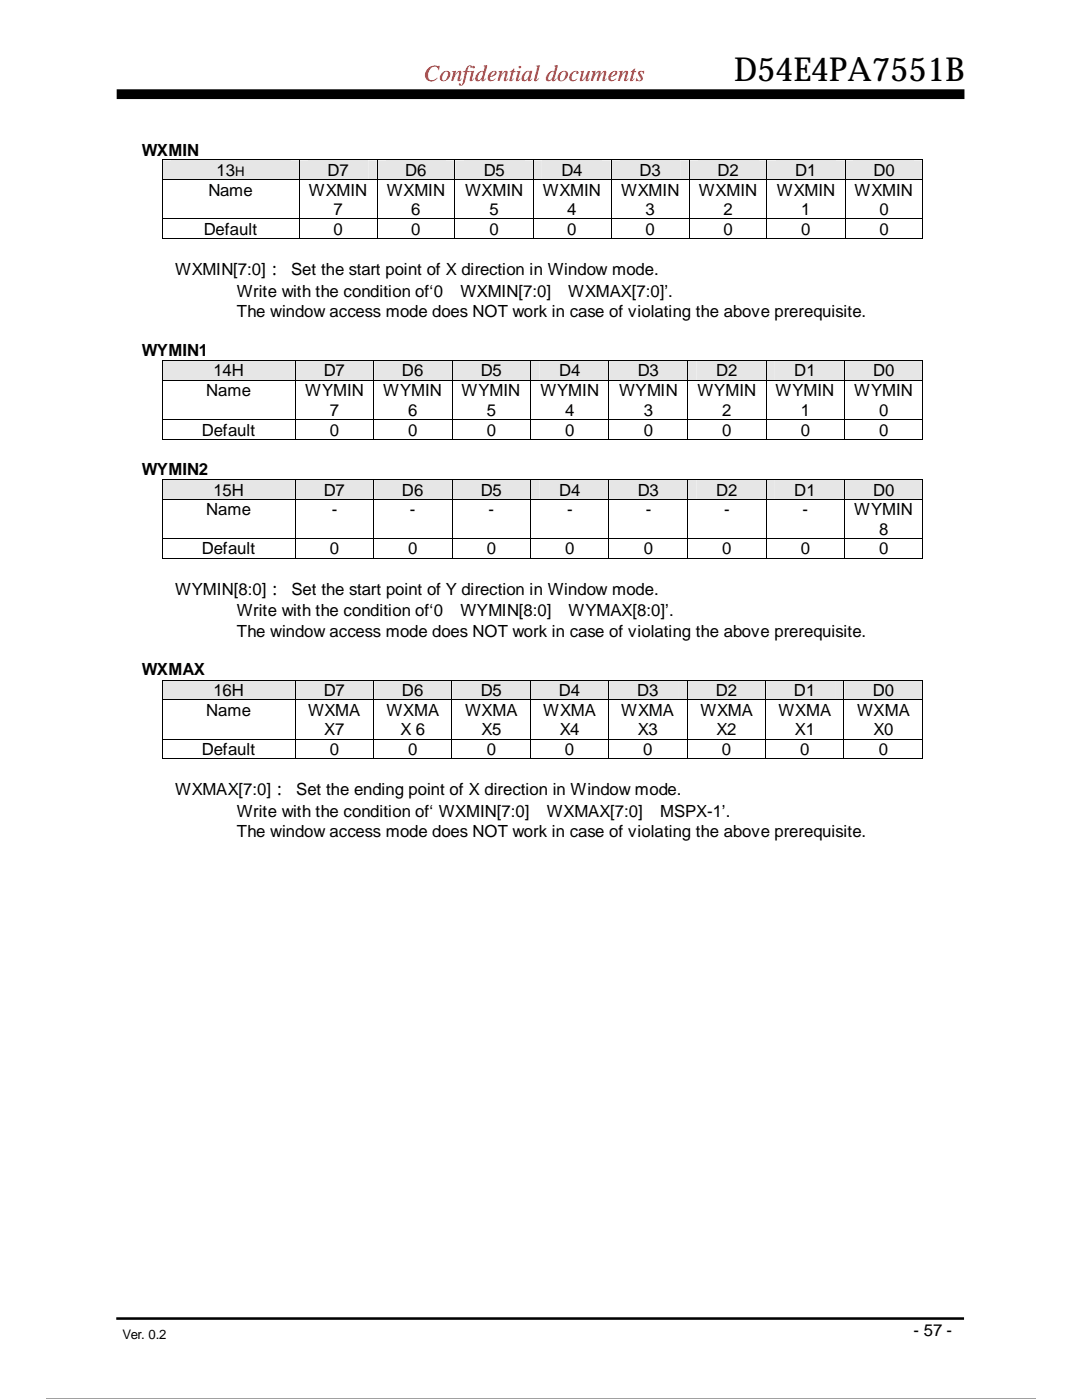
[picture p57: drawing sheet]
<svg xmlns="http://www.w3.org/2000/svg" width="216mm" height="279mm" viewBox="0 0 216 279" stroke-linecap="round" stroke-linejoin="round" font-family="sans-serif">
<defs><g id="words">
<text font-size="6.6" x="146.5" y="16.3">D54E4PA7551B</text>
<text font-size="4.6" fill="#f00" x="84.6" y="16.1">Confidential documents</text>
<g font-size="3.3">
<text x="28.3" y="31.1">WXMIN</text>
<text x="43.2" y="35.1">13</text>
<text x="65.4" y="35.1">D7</text>
<text x="80.9" y="35.1">D6</text>
<text x="96.5" y="35.1">D5</text>
<text x="112" y="35.1">D4</text>
<text x="127.6" y="35.1">D3</text>
<text x="143.2" y="35.1">D2</text>
<text x="158.7" y="35.1">D1</text>
<text x="174.3" y="35.1">D0</text>
<text x="41.6" y="39.1">Name</text>
<text x="61.6" y="39.1">WXMIN</text>
<text x="77.2" y="39.1">WXMIN</text>
<text x="92.8" y="39.1">WXMIN</text>
<text x="108.3" y="39.1">WXMIN</text>
<text x="124" y="39.1">WXMIN</text>
<text x="139.4" y="39.1">WXMIN</text>
<text x="155" y="39.1">WXMIN</text>
<text x="170.5" y="39.1">WXMIN</text>
<text x="40.6" y="46.9">Default</text>
<text x="66.5" y="42.9">7</text>
<text x="66.5" y="46.9">0</text>
<text x="82" y="42.9">6</text>
<text x="82" y="46.9">0</text>
<text x="97.7" y="46.9">0</text>
<text x="97.7" y="42.9">5</text>
<text x="113.2" y="46.9">0</text>
<text x="113.2" y="42.9">4</text>
<text x="128.8" y="46.9">0</text>
<text x="128.8" y="42.9">3</text>
<text x="144.4" y="46.9">0</text>
<text x="144.4" y="42.9">2</text>
<text x="159.9" y="46.9">0</text>
<text x="159.9" y="42.9">1</text>
<text x="175.5" y="46.9">0</text>
<text x="175.5" y="42.9">0</text>
<text x="35" y="54.9">WXMIN[7:0]： Set the start point of X direction in Window mode.</text>
<text x="47.2" y="59.2">Write with the condition of‘0</text>
<text x="91.9" y="59.2">WXMIN[7:0]</text>
<text x="113.4" y="59.2">WXMAX[7:0]’.</text>
<text x="47.2" y="63.3">The window access mode does NOT work in case of violating the above prerequisite.</text>
<text x="28.3" y="71">WYMIN1</text>
<text x="42.6" y="75.1">14H</text>
<text x="64.6" y="75.1">D7</text>
<text x="80.2" y="75.1">D6</text>
<text x="95.9" y="75.1">D5</text>
<text x="111.6" y="75.1">D4</text>
<text x="127.3" y="75.1">D3</text>
<text x="142.9" y="75.1">D2</text>
<text x="158.5" y="75.1">D1</text>
<text x="174.2" y="75.1">D0</text>
<text x="41.1" y="79.1">Name</text>
<text x="60.9" y="79.1">WYMIN</text>
<text x="65.8" y="83">7</text>
<text x="76.5" y="79.1">WYMIN</text>
<text x="81.4" y="83">6</text>
<text x="92.1" y="79.1">WYMIN</text>
<text x="97.1" y="83">5</text>
<text x="107.9" y="79.1">WYMIN</text>
<text x="112.8" y="83">4</text>
<text x="123.5" y="79.1">WYMIN</text>
<text x="128.4" y="83">3</text>
<text x="139.2" y="79.1">WYMIN</text>
<text x="144.1" y="83">2</text>
<text x="154.8" y="79.1">WYMIN</text>
<text x="159.8" y="83">1</text>
<text x="170.4" y="79.1">WYMIN</text>
<text x="175.4" y="83">0</text>
<text x="40.3" y="87">Default</text>
<text x="65.8" y="87">0</text>
<text x="81.4" y="87">0</text>
<text x="97.1" y="87">0</text>
<text x="112.8" y="87">0</text>
<text x="128.4" y="87">0</text>
<text x="144.1" y="87">0</text>
<text x="159.8" y="87">0</text>
<text x="175.4" y="87">0</text>
<text x="28.3" y="94.8">WYMIN2</text>
<text x="42.6" y="98.9">15H</text>
<text x="64.6" y="98.9">D7</text>
<text x="80.2" y="98.9">D6</text>
<text x="95.9" y="98.9">D5</text>
<text x="111.6" y="98.9">D4</text>
<text x="127.3" y="98.9">D3</text>
<text x="142.9" y="98.9">D2</text>
<text x="158.5" y="98.9">D1</text>
<text x="174.2" y="98.9">D0</text>
<text x="41.1" y="102.9">Name</text>
<text x="66.2" y="102.9">-</text>
<text x="81.8" y="102.9">-</text>
<text x="97.5" y="102.9">-</text>
<text x="113.2" y="102.9">-</text>
<text x="128.9" y="102.9">-</text>
<text x="144.5" y="102.9">-</text>
<text x="160.1" y="102.9">-</text>
<text x="170.4" y="102.9">WYMIN</text>
<text x="175.4" y="106.7">8</text>
<text x="40.3" y="110.7">Default</text>
<text x="65.8" y="110.7">0</text>
<text x="81.4" y="110.7">0</text>
<text x="97.1" y="110.7">0</text>
<text x="112.8" y="110.7">0</text>
<text x="128.4" y="110.7">0</text>
<text x="144.1" y="110.7">0</text>
<text x="159.8" y="110.7">0</text>
<text x="175.4" y="110.7">0</text>
<text x="35" y="118.7">WYMIN[8:0]： Set the start point of Y direction in Window mode.</text>
<text x="47.2" y="122.9">Write with the condition of‘0</text>
<text x="91.9" y="122.9">WYMIN[8:0]</text>
<text x="113.5" y="122.9">WYMAX[8:0]’.</text>
<text x="47.2" y="127.1">The window access mode does NOT work in case of violating the above prerequisite.</text>
<text x="28.3" y="134.8">WXMAX</text>
<text x="41.1" y="142.8">Name</text>
<text x="42.6" y="138.9">16H</text>
<text x="61.5" y="142.8">WXMA</text>
<text x="64.6" y="138.9">D7</text>
<text x="77.1" y="142.8">WXMA</text>
<text x="80.2" y="138.9">D6</text>
<text x="92.8" y="142.8">WXMA</text>
<text x="95.9" y="138.9">D5</text>
<text x="108.4" y="142.8">WXMA</text>
<text x="111.5" y="138.9">D4</text>
<text x="124" y="142.8">WXMA</text>
<text x="127.2" y="138.9">D3</text>
<text x="139.8" y="142.8">WXMA</text>
<text x="142.8" y="138.9">D2</text>
<text x="155.4" y="142.8">WXMA</text>
<text x="158.4" y="138.9">D1</text>
<text x="171" y="142.8">WXMA</text>
<text x="174.2" y="138.9">D0</text>
<text x="64.7" y="146.6">X7</text>
<text x="79.9" y="146.6">X 6</text>
<text x="96.1" y="146.6">X5</text>
<text x="111.7" y="146.6">X4</text>
<text x="127.3" y="146.6">X3</text>
<text x="143" y="146.6">X2</text>
<text x="158.6" y="146.6">X1</text>
<text x="174.3" y="146.6">X0</text>
<text x="40.3" y="150.6">Default</text>
<text x="65.8" y="150.6">0</text>
<text x="81.4" y="150.6">0</text>
<text x="97.1" y="150.6">0</text>
<text x="112.7" y="150.6">0</text>
<text x="128.4" y="150.6">0</text>
<text x="144" y="150.6">0</text>
<text x="159.7" y="150.6">0</text>
<text x="175.3" y="150.6">0</text>
<text x="35" y="158.7">WXMAX[7:0]： Set the ending point of X direction in Window mode.</text>
<text x="47.2" y="163">Write with the condition of‘ WXMIN[7:0]</text>
<text x="47.2" y="167.1">The window access mode does NOT work in case of violating the above prerequisite.</text>
<text x="109.1" y="163">WXMAX[7:0]</text>
<text x="131.7" y="163">MSPX-1’.</text>
<text x="182.3" y="266.5">- 57 -</text>
</g>
<g font-size="2.6">
<text x="46.9" y="35.1">H</text>
<text x="24.5" y="267.3">Ver. 0.2</text>
</g>
</g></defs>
<path d="M23.3 18.8h169.1" fill="none" stroke="#000" stroke-width="1.9" stroke-linecap="butt"/>
<path d="M37.3 8.5h155.1v9.1h-155.1z" fill-rule="evenodd" fill="#fff"/>
<path d="M23.2 263.1h169.2" fill="none" stroke="#000" stroke-width=".51"/>
<path d="M24.5 264.7h18.8v4.6h-18.8z" fill-rule="evenodd" fill="#fff"/>
<g fill="#e6e6e6">
<path d="M32.4 32h27.3v3.8h-27.3z" fill-rule="evenodd"/>
<path d="M34.1 32h23.8v3.8h-23.8z" fill-rule="evenodd"/>
<path d="M59.9 32h15.3v3.8h-15.3z" fill-rule="evenodd"/>
<path d="M61.6 32h11.9v3.8h-11.9z" fill-rule="evenodd"/>
<path d="M75.4 32h15.3v3.8h-15.3z" fill-rule="evenodd"/>
<path d="M77 32h12v3.8h-12z" fill-rule="evenodd"/>
<path d="M90.8 32h15.5v3.8h-15.5z" fill-rule="evenodd"/>
<path d="M92.6 32h12v3.8h-12z" fill-rule="evenodd"/>
<path d="M106.5 32h15.3v3.8h-15.3z" fill-rule="evenodd"/>
<path d="M108.1 32h12v3.8h-12z" fill-rule="evenodd"/>
<path d="M122 32h15.4v3.8h-15.4z" fill-rule="evenodd"/>
<path d="M123.8 32h11.9v3.8h-11.9z" fill-rule="evenodd"/>
<path d="M137.6 32h15.4v3.8h-15.4z" fill-rule="evenodd"/>
<path d="M139.3 32h12v3.8h-12z" fill-rule="evenodd"/>
<path d="M153.1 32h15.5v3.8h-15.5z" fill-rule="evenodd"/>
<path d="M154.9 32h11.9v3.8h-11.9z" fill-rule="evenodd"/>
<path d="M168.7 32h15.4v3.8h-15.4z" fill-rule="evenodd"/>
<path d="M170.3 32h12.1v3.8h-12.1z" fill-rule="evenodd"/>
</g>
<g fill="#000">
<path d="M32.3 31.8l.1 .2z" fill-rule="evenodd"/>
<path d="M32.3 31.8l.1 .2z" fill-rule="evenodd"/>
<path d="M32.3 35.8l.1 .2z" fill-rule="evenodd"/>
<path d="M59.7 31.8h.2v.2h-.2z" fill-rule="evenodd"/>
<path d="M59.7 35.8h.2v.2h-.2z" fill-rule="evenodd"/>
<path d="M75.2 31.8h.2v.2h-.2z" fill-rule="evenodd"/>
<path d="M75.2 35.8h.2v.2h-.2z" fill-rule="evenodd"/>
<path d="M90.7 31.8h.1v.2h-.1z" fill-rule="evenodd"/>
<path d="M90.7 35.8h.1v.2h-.1z" fill-rule="evenodd"/>
<path d="M106.3 31.8h.2v.2h-.2z" fill-rule="evenodd"/>
<path d="M106.3 35.8h.2v.2h-.2z" fill-rule="evenodd"/>
<path d="M121.8 31.8h.2v.2h-.2z" fill-rule="evenodd"/>
<path d="M121.8 35.8h.2v.2h-.2z" fill-rule="evenodd"/>
<path d="M137.4 31.8h.2v.2h-.2z" fill-rule="evenodd"/>
<path d="M137.4 35.8h.2v.2h-.2z" fill-rule="evenodd"/>
<path d="M153 31.8l.1 .2z" fill-rule="evenodd"/>
<path d="M153 35.8l.1 .2z" fill-rule="evenodd"/>
<path d="M168.6 31.8h.1v.2h-.1z" fill-rule="evenodd"/>
<path d="M168.6 35.8h.1v.2h-.1z" fill-rule="evenodd"/>
<path d="M184.1 31.8h.1v.2h-.1z" fill-rule="evenodd"/>
<path d="M184.1 31.8h.1v.2h-.1z" fill-rule="evenodd"/>
<path d="M184.1 35.8h.1v.2h-.1z" fill-rule="evenodd"/>
<path d="M32.3 43.6l.1 .2z" fill-rule="evenodd"/>
<path d="M32.3 47.6l.1 .2z" fill-rule="evenodd"/>
<path d="M32.3 47.6l.1 .2z" fill-rule="evenodd"/>
<path d="M59.7 43.6h.2v.2h-.2z" fill-rule="evenodd"/>
<path d="M59.7 47.6h.2v.2h-.2z" fill-rule="evenodd"/>
<path d="M75.2 43.6h.2v.2h-.2z" fill-rule="evenodd"/>
<path d="M75.2 47.6h.2v.2h-.2z" fill-rule="evenodd"/>
<path d="M90.7 43.6h.1v.2h-.1z" fill-rule="evenodd"/>
<path d="M90.7 47.6h.1v.2h-.1z" fill-rule="evenodd"/>
<path d="M106.3 43.6h.2v.2h-.2z" fill-rule="evenodd"/>
<path d="M106.3 47.6h.2v.2h-.2z" fill-rule="evenodd"/>
<path d="M121.8 43.6h.2v.2h-.2z" fill-rule="evenodd"/>
<path d="M121.8 47.6h.2v.2h-.2z" fill-rule="evenodd"/>
<path d="M137.4 43.6h.2v.2h-.2z" fill-rule="evenodd"/>
<path d="M137.4 47.6h.2v.2h-.2z" fill-rule="evenodd"/>
<path d="M153 43.6l.1 .2z" fill-rule="evenodd"/>
<path d="M153 47.6l.1 .2z" fill-rule="evenodd"/>
<path d="M168.6 43.6h.1v.2h-.1z" fill-rule="evenodd"/>
<path d="M168.6 47.6h.1v.2h-.1z" fill-rule="evenodd"/>
<path d="M184.1 43.6h.1v.2h-.1z" fill-rule="evenodd"/>
<path d="M184.1 47.6h.1v.2h-.1z" fill-rule="evenodd"/>
<path d="M184.1 47.6h.1v.2h-.1z" fill-rule="evenodd"/>
</g>
<g fill="none" stroke="#000" stroke-width=".2">
<path d="M32.4 32v3.8M32.4 36v7.6M32.4 31.9h27.3M32.4 35.9h27.3M59.8 32v3.8M59.8 36v7.6M59.9 31.9h15.3M59.9 35.9h15.3M75.3 32v3.8M75.3 36v7.6M75.4 31.9h15.3M75.4 35.9h15.3"/>
<path d="M90.8 32v3.8M90.8 36v7.6M90.8 31.9h15.5M90.8 35.9h15.5M106.4 32v3.8M106.4 36v7.6M106.5 31.9h15.3M106.5 35.9h15.3M121.9 32v3.8M121.9 36v7.6M122 31.9h15.4M122 35.9h15.4"/>
<path d="M137.5 32v3.8M137.5 36v7.6M137.6 31.9h15.4M137.6 35.9h15.4M153 32v3.8M153 36v7.6M153.1 31.9h15.5M153.1 35.9h15.5M168.7 32v3.8M168.7 36v7.6M168.7 31.9h15.4M168.7 35.9h15.4"/>
<path d="M184.1 32v3.8M184.1 36v7.6M32.4 43.8v3.8M32.4 43.7h27.3M32.4 47.7h27.3M59.8 43.8v3.8M59.9 43.7h15.3M59.9 47.7h15.3M75.3 43.8v3.8M75.4 43.7h15.3M75.4 47.7h15.3M90.8 43.8v3.8"/>
<path d="M90.8 43.7h15.5M90.8 47.7h15.5M106.4 43.8v3.8M106.5 43.7h15.3M106.5 47.7h15.3M121.9 43.8v3.8M122 43.7h15.4M122 47.7h15.4M137.5 43.8v3.8M137.6 43.7h15.4M137.6 47.7h15.4M153 43.8v3.8"/>
<path d="M153.1 43.7h15.5M153.1 47.7h15.5M168.7 43.8v3.8M168.7 43.7h15.4M168.7 47.7h15.4M184.1 43.8v3.8"/>
</g>
<g fill="#e6e6e6">
<path d="M32.4 72.1h26.4v3.8h-26.4z" fill-rule="evenodd"/>
<path d="M34.1 72.1h23v3.8h-23z" fill-rule="evenodd"/>
<path d="M58.9 72.1h15.6v3.8h-15.6z" fill-rule="evenodd"/>
<path d="M60.7 72.1h12.1v3.8h-12.1z" fill-rule="evenodd"/>
<path d="M74.7 72.1h15.5v3.8h-15.5z" fill-rule="evenodd"/>
<path d="M76.3 72.1h12.1v3.8h-12.1z" fill-rule="evenodd"/>
<path d="M90.3 72.1h15.4v3.8h-15.4z" fill-rule="evenodd"/>
<path d="M92 72.1h12.1v3.8h-12.1z" fill-rule="evenodd"/>
<path d="M105.9 72.1h15.5v3.8h-15.5z" fill-rule="evenodd"/>
<path d="M107.7 72.1h12.1v3.8h-12.1z" fill-rule="evenodd"/>
<path d="M121.6 72.1h15.6v3.8h-15.6z" fill-rule="evenodd"/>
<path d="M123.4 72.1h12.1v3.8h-12.1z" fill-rule="evenodd"/>
<path d="M137.2 72.1h15.6v3.8h-15.6z" fill-rule="evenodd"/>
<path d="M139 72.1h12.1v3.8h-12.1z" fill-rule="evenodd"/>
<path d="M153 72.1h15.5v3.8h-15.5z" fill-rule="evenodd"/>
<path d="M154.6 72.1h12.1v3.8h-12.1z" fill-rule="evenodd"/>
<path d="M168.7 72.1h15.4v3.8h-15.4z" fill-rule="evenodd"/>
<path d="M170.3 72.1h12.1v3.8h-12.1z" fill-rule="evenodd"/>
</g>
<g fill="#000">
<path d="M32.3 71.9l.1 .2z" fill-rule="evenodd"/>
<path d="M32.3 71.9l.1 .2z" fill-rule="evenodd"/>
<path d="M32.3 75.9l.1 .1z" fill-rule="evenodd"/>
<path d="M58.8 71.9l.1 .2z" fill-rule="evenodd"/>
<path d="M58.8 75.9l.1 .1z" fill-rule="evenodd"/>
<path d="M74.5 71.9h.2v.2h-.2z" fill-rule="evenodd"/>
<path d="M74.5 75.9h.2v.1h-.2z" fill-rule="evenodd"/>
<path d="M90.2 71.9h.1v.2h-.1z" fill-rule="evenodd"/>
<path d="M90.2 75.9h.1v.1h-.1z" fill-rule="evenodd"/>
<path d="M105.7 71.9h.2v.2h-.2z" fill-rule="evenodd"/>
<path d="M105.7 75.9h.2v.1h-.2z" fill-rule="evenodd"/>
<path d="M121.4 71.9h.2v.2h-.2z" fill-rule="evenodd"/>
<path d="M121.4 75.9h.2v.1h-.2z" fill-rule="evenodd"/>
<path d="M137.2 71.9v.2z" fill-rule="evenodd"/>
<path d="M137.2 75.9v.1z" fill-rule="evenodd"/>
<path d="M152.8 71.9h.2v.2h-.2z" fill-rule="evenodd"/>
<path d="M152.8 75.9h.2v.1h-.2z" fill-rule="evenodd"/>
<path d="M168.5 71.9h.2v.2h-.2z" fill-rule="evenodd"/>
<path d="M168.5 75.9h.2v.1h-.2z" fill-rule="evenodd"/>
<path d="M184.1 71.9h.1v.2h-.1z" fill-rule="evenodd"/>
<path d="M184.1 71.9h.1v.2h-.1z" fill-rule="evenodd"/>
<path d="M184.1 75.9h.1v.1h-.1z" fill-rule="evenodd"/>
<path d="M32.3 83.7l.1 .1z" fill-rule="evenodd"/>
<path d="M32.3 87.6l.1 .2z" fill-rule="evenodd"/>
<path d="M32.3 87.6l.1 .2z" fill-rule="evenodd"/>
<path d="M58.8 83.7l.1 .1z" fill-rule="evenodd"/>
<path d="M58.8 87.6l.1 .2z" fill-rule="evenodd"/>
<path d="M74.5 83.7h.2v.1h-.2z" fill-rule="evenodd"/>
<path d="M74.5 87.6h.2v.2h-.2z" fill-rule="evenodd"/>
<path d="M90.2 83.7h.1v.1h-.1z" fill-rule="evenodd"/>
<path d="M90.2 87.6h.1v.2h-.1z" fill-rule="evenodd"/>
<path d="M105.7 83.7h.2v.1h-.2z" fill-rule="evenodd"/>
<path d="M105.7 87.6h.2v.2h-.2z" fill-rule="evenodd"/>
<path d="M121.4 83.7h.2v.1h-.2z" fill-rule="evenodd"/>
<path d="M121.4 87.6h.2v.2h-.2z" fill-rule="evenodd"/>
<path d="M137.2 83.7v.1z" fill-rule="evenodd"/>
<path d="M137.2 87.6v.2z" fill-rule="evenodd"/>
<path d="M152.8 83.7h.2v.1h-.2z" fill-rule="evenodd"/>
<path d="M152.8 87.6h.2v.2h-.2z" fill-rule="evenodd"/>
<path d="M168.5 83.7h.2v.1h-.2z" fill-rule="evenodd"/>
<path d="M168.5 87.6h.2v.2h-.2z" fill-rule="evenodd"/>
<path d="M184.1 83.7h.1v.1h-.1z" fill-rule="evenodd"/>
<path d="M184.1 87.6h.1v.2h-.1z" fill-rule="evenodd"/>
<path d="M184.1 87.6h.1v.2h-.1z" fill-rule="evenodd"/>
</g>
<g fill="none" stroke="#000" stroke-width=".2">
<path d="M32.4 72.1v3.8M32.4 76v7.7M32.4 72h26.4M32.4 75.9h26.4M58.9 72.1v3.8M58.9 76v7.7M58.9 72h15.6M58.9 75.9h15.6M74.6 72.1v3.8M74.6 76v7.7M74.7 72h15.5M74.7 75.9h15.5"/>
<path d="M90.3 72.1v3.8M90.3 76v7.7M90.3 72h15.4M90.3 75.9h15.4M105.8 72.1v3.8M105.8 76v7.7M105.9 72h15.5M105.9 75.9h15.5M121.5 72.1v3.8M121.5 76v7.7M121.6 72h15.6M121.6 75.9h15.6"/>
<path d="M137.2 72.1v3.8M137.2 76v7.7M137.2 72h15.6M137.2 75.9h15.6M152.9 72.1v3.8M152.9 76v7.7M153 72h15.5M153 75.9h15.5M168.6 72.1v3.8M168.6 76v7.7M168.7 72h15.4M168.7 75.9h15.4"/>
<path d="M184.1 72.1v3.8M184.1 76v7.7M32.4 83.8v3.8M32.4 83.7h26.4M32.4 87.7h26.4M58.9 83.8v3.8M58.9 83.7h15.6M58.9 87.7h15.6M74.6 83.8v3.8M74.7 83.7h15.5M74.7 87.7h15.5M90.3 83.8v3.8"/>
<path d="M90.3 83.7h15.4M90.3 87.7h15.4M105.8 83.8v3.8M105.9 83.7h15.5M105.9 87.7h15.5M121.5 83.8v3.8M121.6 83.7h15.6M121.6 87.7h15.6M137.2 83.8v3.8M137.2 83.7h15.6M137.2 87.7h15.6M152.9 83.8v3.8"/>
<path d="M153 83.7h15.5M153 87.7h15.5M168.6 83.8v3.8M168.7 83.7h15.4M168.7 87.7h15.4M184.1 83.8v3.8"/>
</g>
<g fill="#e6e6e6">
<path d="M32.4 95.8h26.4v3.8h-26.4z" fill-rule="evenodd"/>
<path d="M34.1 95.8h23v3.8h-23z" fill-rule="evenodd"/>
<path d="M58.9 95.8h15.6v3.8h-15.6z" fill-rule="evenodd"/>
<path d="M60.7 95.8h12.1v3.8h-12.1z" fill-rule="evenodd"/>
<path d="M74.7 95.8h15.5v3.8h-15.5z" fill-rule="evenodd"/>
<path d="M76.3 95.8h12.1v3.8h-12.1z" fill-rule="evenodd"/>
<path d="M90.3 95.8h15.4v3.8h-15.4z" fill-rule="evenodd"/>
<path d="M92 95.8h12.1v3.8h-12.1z" fill-rule="evenodd"/>
<path d="M105.9 95.8h15.5v3.8h-15.5z" fill-rule="evenodd"/>
<path d="M107.7 95.8h12.1v3.8h-12.1z" fill-rule="evenodd"/>
<path d="M121.6 95.8h15.6v3.8h-15.6z" fill-rule="evenodd"/>
<path d="M123.4 95.8h12.1v3.8h-12.1z" fill-rule="evenodd"/>
<path d="M137.2 95.8h15.6v3.8h-15.6z" fill-rule="evenodd"/>
<path d="M139 95.8h12.1v3.8h-12.1z" fill-rule="evenodd"/>
<path d="M153 95.8h15.5v3.8h-15.5z" fill-rule="evenodd"/>
<path d="M154.6 95.8h12.1v3.8h-12.1z" fill-rule="evenodd"/>
<path d="M168.7 95.8h15.4v3.8h-15.4z" fill-rule="evenodd"/>
<path d="M170.3 95.8h12.1v3.8h-12.1z" fill-rule="evenodd"/>
</g>
<g fill="#000">
<path d="M32.3 95.6l.1 .2z" fill-rule="evenodd"/>
<path d="M32.3 95.6l.1 .2z" fill-rule="evenodd"/>
<path d="M32.3 99.6l.1 .1z" fill-rule="evenodd"/>
<path d="M58.8 95.6l.1 .2z" fill-rule="evenodd"/>
<path d="M58.8 99.6l.1 .1z" fill-rule="evenodd"/>
<path d="M74.5 95.6h.2v.2h-.2z" fill-rule="evenodd"/>
<path d="M74.5 99.6h.2v.1h-.2z" fill-rule="evenodd"/>
<path d="M90.2 95.6h.1v.2h-.1z" fill-rule="evenodd"/>
<path d="M90.2 99.6h.1v.1h-.1z" fill-rule="evenodd"/>
<path d="M105.7 95.6h.2v.2h-.2z" fill-rule="evenodd"/>
<path d="M105.7 99.6h.2v.1h-.2z" fill-rule="evenodd"/>
<path d="M121.4 95.6h.2v.2h-.2z" fill-rule="evenodd"/>
<path d="M121.4 99.6h.2v.1h-.2z" fill-rule="evenodd"/>
<path d="M137.2 95.6v.2z" fill-rule="evenodd"/>
<path d="M137.2 99.6v.1z" fill-rule="evenodd"/>
<path d="M152.8 95.6h.2v.2h-.2z" fill-rule="evenodd"/>
<path d="M152.8 99.6h.2v.1h-.2z" fill-rule="evenodd"/>
<path d="M168.5 95.6h.2v.2h-.2z" fill-rule="evenodd"/>
<path d="M168.5 99.6h.2v.1h-.2z" fill-rule="evenodd"/>
<path d="M184.1 95.6h.1v.2h-.1z" fill-rule="evenodd"/>
<path d="M184.1 95.6h.1v.2h-.1z" fill-rule="evenodd"/>
<path d="M184.1 99.6h.1v.1h-.1z" fill-rule="evenodd"/>
<path d="M32.3 107.4l.1 .1z" fill-rule="evenodd"/>
<path d="M32.3 111.3l.1 .2z" fill-rule="evenodd"/>
<path d="M32.3 111.3l.1 .2z" fill-rule="evenodd"/>
<path d="M58.8 107.4l.1 .1z" fill-rule="evenodd"/>
<path d="M58.8 111.3l.1 .2z" fill-rule="evenodd"/>
<path d="M74.5 107.4h.2v.1h-.2z" fill-rule="evenodd"/>
<path d="M74.5 111.3h.2v.2h-.2z" fill-rule="evenodd"/>
<path d="M90.2 107.4h.1v.1h-.1z" fill-rule="evenodd"/>
<path d="M90.2 111.3h.1v.2h-.1z" fill-rule="evenodd"/>
<path d="M105.7 107.4h.2v.1h-.2z" fill-rule="evenodd"/>
<path d="M105.7 111.3h.2v.2h-.2z" fill-rule="evenodd"/>
<path d="M121.4 107.4h.2v.1h-.2z" fill-rule="evenodd"/>
<path d="M121.4 111.3h.2v.2h-.2z" fill-rule="evenodd"/>
<path d="M137.2 107.4v.1z" fill-rule="evenodd"/>
<path d="M137.2 111.3v.2z" fill-rule="evenodd"/>
<path d="M152.8 107.4h.2v.1h-.2z" fill-rule="evenodd"/>
<path d="M152.8 111.3h.2v.2h-.2z" fill-rule="evenodd"/>
<path d="M168.5 107.4h.2v.1h-.2z" fill-rule="evenodd"/>
<path d="M168.5 111.3h.2v.2h-.2z" fill-rule="evenodd"/>
<path d="M184.1 107.4h.1v.1h-.1z" fill-rule="evenodd"/>
<path d="M184.1 111.3h.1v.2h-.1z" fill-rule="evenodd"/>
<path d="M184.1 111.3h.1v.2h-.1z" fill-rule="evenodd"/>
</g>
<g fill="none" stroke="#000" stroke-width=".2">
<path d="M32.4 95.8v3.8M32.4 99.7v7.7M32.4 95.7h26.4M32.4 99.7h26.4M58.9 95.8v3.8M58.9 99.7v7.7M58.9 95.7h15.6M58.9 99.7h15.6M74.6 95.8v3.8M74.6 99.7v7.7M74.7 95.7h15.5M74.7 99.7h15.5"/>
<path d="M90.3 95.8v3.8M90.3 99.7v7.7M90.3 95.7h15.4M90.3 99.7h15.4M105.8 95.8v3.8M105.8 99.7v7.7M105.9 95.7h15.5M105.9 99.7h15.5M121.5 95.8v3.8M121.5 99.7v7.7M121.6 95.7h15.6M121.6 99.7h15.6"/>
<path d="M137.2 95.8v3.8M137.2 99.7v7.7M137.2 95.7h15.6M137.2 99.7h15.6M152.9 95.8v3.8M152.9 99.7v7.7M153 95.7h15.5M153 99.7h15.5M168.6 95.8v3.8M168.6 99.7v7.7M168.7 95.7h15.4M168.7 99.7h15.4"/>
<path d="M184.1 95.8v3.8M184.1 99.7v7.7M32.4 107.5v3.8M32.4 107.4h26.4M32.4 111.4h26.4M58.9 107.5v3.8M58.9 107.4h15.6M58.9 111.4h15.6M74.6 107.5v3.8M74.7 107.4h15.5M74.7 111.4h15.5M90.3 107.5v3.8"/>
<path d="M90.3 107.4h15.4M90.3 111.4h15.4M105.8 107.5v3.8M105.9 107.4h15.5M105.9 111.4h15.5M121.5 107.5v3.8M121.6 107.4h15.6M121.6 111.4h15.6M137.2 107.5v3.8M137.2 107.4h15.6M137.2 111.4h15.6M152.9 107.5v3.8"/>
<path d="M153 107.4h15.5M153 111.4h15.5M168.6 107.5v3.8M168.7 107.4h15.4M168.7 111.4h15.4M184.1 107.5v3.8"/>
</g>
<g fill="#e6e6e6">
<path d="M32.4 135.8h26.4v3.8h-26.4z" fill-rule="evenodd"/>
<path d="M34.1 135.8h23v3.8h-23z" fill-rule="evenodd"/>
<path d="M58.9 135.8h15.6v3.8h-15.6z" fill-rule="evenodd"/>
<path d="M60.7 135.8h12v3.8h-12z" fill-rule="evenodd"/>
<path d="M74.7 135.8h15.4v3.8h-15.4z" fill-rule="evenodd"/>
<path d="M76.3 135.8h12.1v3.8h-12.1z" fill-rule="evenodd"/>
<path d="M90.3 135.8h15.4v3.8h-15.4z" fill-rule="evenodd"/>
<path d="M92 135.8h12.1v3.8h-12.1z" fill-rule="evenodd"/>
<path d="M105.9 135.8h15.5v3.8h-15.5z" fill-rule="evenodd"/>
<path d="M107.6 135.8h12.1v3.8h-12.1z" fill-rule="evenodd"/>
<path d="M121.6 135.8h15.5v3.8h-15.5z" fill-rule="evenodd"/>
<path d="M123.3 135.8h12v3.8h-12z" fill-rule="evenodd"/>
<path d="M137.2 135.8h15.5v3.8h-15.5z" fill-rule="evenodd"/>
<path d="M138.9 135.8h12.1v3.8h-12.1z" fill-rule="evenodd"/>
<path d="M152.9 135.8h15.4v3.8h-15.4z" fill-rule="evenodd"/>
<path d="M154.5 135.8h12.1v3.8h-12.1z" fill-rule="evenodd"/>
<path d="M168.5 135.8h15.5v3.8h-15.5z" fill-rule="evenodd"/>
<path d="M170.3 135.8h12v3.8h-12z" fill-rule="evenodd"/>
</g>
<g fill="#000">
<path d="M32.3 135.6l.1 .2z" fill-rule="evenodd"/>
<path d="M32.3 135.6l.1 .2z" fill-rule="evenodd"/>
<path d="M32.3 139.6l.1 .2z" fill-rule="evenodd"/>
<path d="M58.8 135.6l.1 .2z" fill-rule="evenodd"/>
<path d="M58.8 139.6l.1 .2z" fill-rule="evenodd"/>
<path d="M74.5 135.6h.2v.2h-.2z" fill-rule="evenodd"/>
<path d="M74.5 139.6h.2v.2h-.2z" fill-rule="evenodd"/>
<path d="M90.1 135.6h.2v.2h-.2z" fill-rule="evenodd"/>
<path d="M90.1 139.6h.2v.2h-.2z" fill-rule="evenodd"/>
<path d="M105.7 135.6h.2v.2h-.2z" fill-rule="evenodd"/>
<path d="M105.7 139.6h.2v.2h-.2z" fill-rule="evenodd"/>
<path d="M121.4 135.6h.2v.2h-.2z" fill-rule="evenodd"/>
<path d="M121.4 139.6h.2v.2h-.2z" fill-rule="evenodd"/>
<path d="M137.1 135.6l.1 .2z" fill-rule="evenodd"/>
<path d="M137.1 139.6l.1 .2z" fill-rule="evenodd"/>
<path d="M152.7 135.6h.2v.2h-.2z" fill-rule="evenodd"/>
<path d="M152.7 139.6h.2v.2h-.2z" fill-rule="evenodd"/>
<path d="M168.3 135.6h.2v.2h-.2z" fill-rule="evenodd"/>
<path d="M168.3 139.6h.2v.2h-.2z" fill-rule="evenodd"/>
<path d="M184 135.6h.1v.2h-.1z" fill-rule="evenodd"/>
<path d="M184 135.6h.1v.2h-.1z" fill-rule="evenodd"/>
<path d="M184 139.6h.1v.2h-.1z" fill-rule="evenodd"/>
<path d="M32.3 147.4l.1 .2z" fill-rule="evenodd"/>
<path d="M32.3 151.4l.1 .2z" fill-rule="evenodd"/>
<path d="M32.3 151.4l.1 .2z" fill-rule="evenodd"/>
<path d="M58.8 147.4l.1 .2z" fill-rule="evenodd"/>
<path d="M58.8 151.4l.1 .2z" fill-rule="evenodd"/>
<path d="M74.5 147.4h.2v.2h-.2z" fill-rule="evenodd"/>
<path d="M74.5 151.4h.2v.2h-.2z" fill-rule="evenodd"/>
<path d="M90.1 147.4h.2v.2h-.2z" fill-rule="evenodd"/>
<path d="M90.1 151.4h.2v.2h-.2z" fill-rule="evenodd"/>
<path d="M105.7 147.4h.2v.2h-.2z" fill-rule="evenodd"/>
<path d="M105.7 151.4h.2v.2h-.2z" fill-rule="evenodd"/>
<path d="M121.4 147.4h.2v.2h-.2z" fill-rule="evenodd"/>
<path d="M121.4 151.4h.2v.2h-.2z" fill-rule="evenodd"/>
<path d="M137.1 147.4l.1 .2z" fill-rule="evenodd"/>
<path d="M137.1 151.4l.1 .2z" fill-rule="evenodd"/>
<path d="M152.7 147.4h.2v.2h-.2z" fill-rule="evenodd"/>
<path d="M152.7 151.4h.2v.2h-.2z" fill-rule="evenodd"/>
<path d="M168.3 147.4h.2v.2h-.2z" fill-rule="evenodd"/>
<path d="M168.3 151.4h.2v.2h-.2z" fill-rule="evenodd"/>
<path d="M184 147.4h.1v.2h-.1z" fill-rule="evenodd"/>
<path d="M184 151.4h.1v.2h-.1z" fill-rule="evenodd"/>
<path d="M184 151.4h.1v.2h-.1z" fill-rule="evenodd"/>
</g>
<g fill="none" stroke="#000" stroke-width=".2">
<path d="M32.4 135.8v3.8M32.4 139.8v7.6M32.4 135.7h26.4M32.4 139.7h26.4M58.9 135.8v3.8M58.9 139.8v7.6M58.9 135.7h15.6M58.9 139.7h15.6M74.6 135.8v3.8M74.6 139.8v7.6M74.7 135.7h15.4M74.7 139.7h15.4"/>
<path d="M90.2 135.8v3.8M90.2 139.8v7.6M90.3 135.7h15.4M90.3 139.7h15.4M105.8 135.8v3.8M105.8 139.8v7.6M105.9 135.7h15.5M105.9 139.7h15.5M121.5 135.8v3.8M121.5 139.8v7.6M121.6 135.7h15.5M121.6 139.7h15.5"/>
<path d="M137.1 135.8v3.8M137.1 139.8v7.6M137.2 135.7h15.5M137.2 139.7h15.5M152.8 135.8v3.8M152.8 139.8v7.6M152.9 135.7h15.4M152.9 139.7h15.4M168.4 135.8v3.8M168.4 139.8v7.6M168.5 135.7h15.5M168.5 139.7h15.5"/>
<path d="M184.1 135.8v3.8M184.1 139.8v7.6M32.4 147.6v3.8M32.4 147.5h26.4M32.4 151.5h26.4M58.9 147.6v3.8M58.9 147.5h15.6M58.9 151.5h15.6M74.6 147.6v3.8M74.7 147.5h15.4M74.7 151.5h15.4M90.2 147.6v3.8"/>
<path d="M90.3 147.5h15.4M90.3 151.5h15.4M105.8 147.6v3.8M105.9 147.5h15.5M105.9 151.5h15.5M121.5 147.6v3.8M121.6 147.5h15.5M121.6 151.5h15.5M137.1 147.6v3.8M137.2 147.5h15.5M137.2 151.5h15.5M152.8 147.6v3.8"/>
<path d="M152.9 147.5h15.4M152.9 151.5h15.4M168.4 147.6v3.8M168.5 147.5h15.5M168.5 151.5h15.5M184.1 147.6v3.8M9.1 279.2h197.5"/>
</g>
<path d="M9.1 279.1h197.5" fill="none" stroke="#a0a0a0" stroke-width=".2"/>
<use href="#words"/>
</svg>
